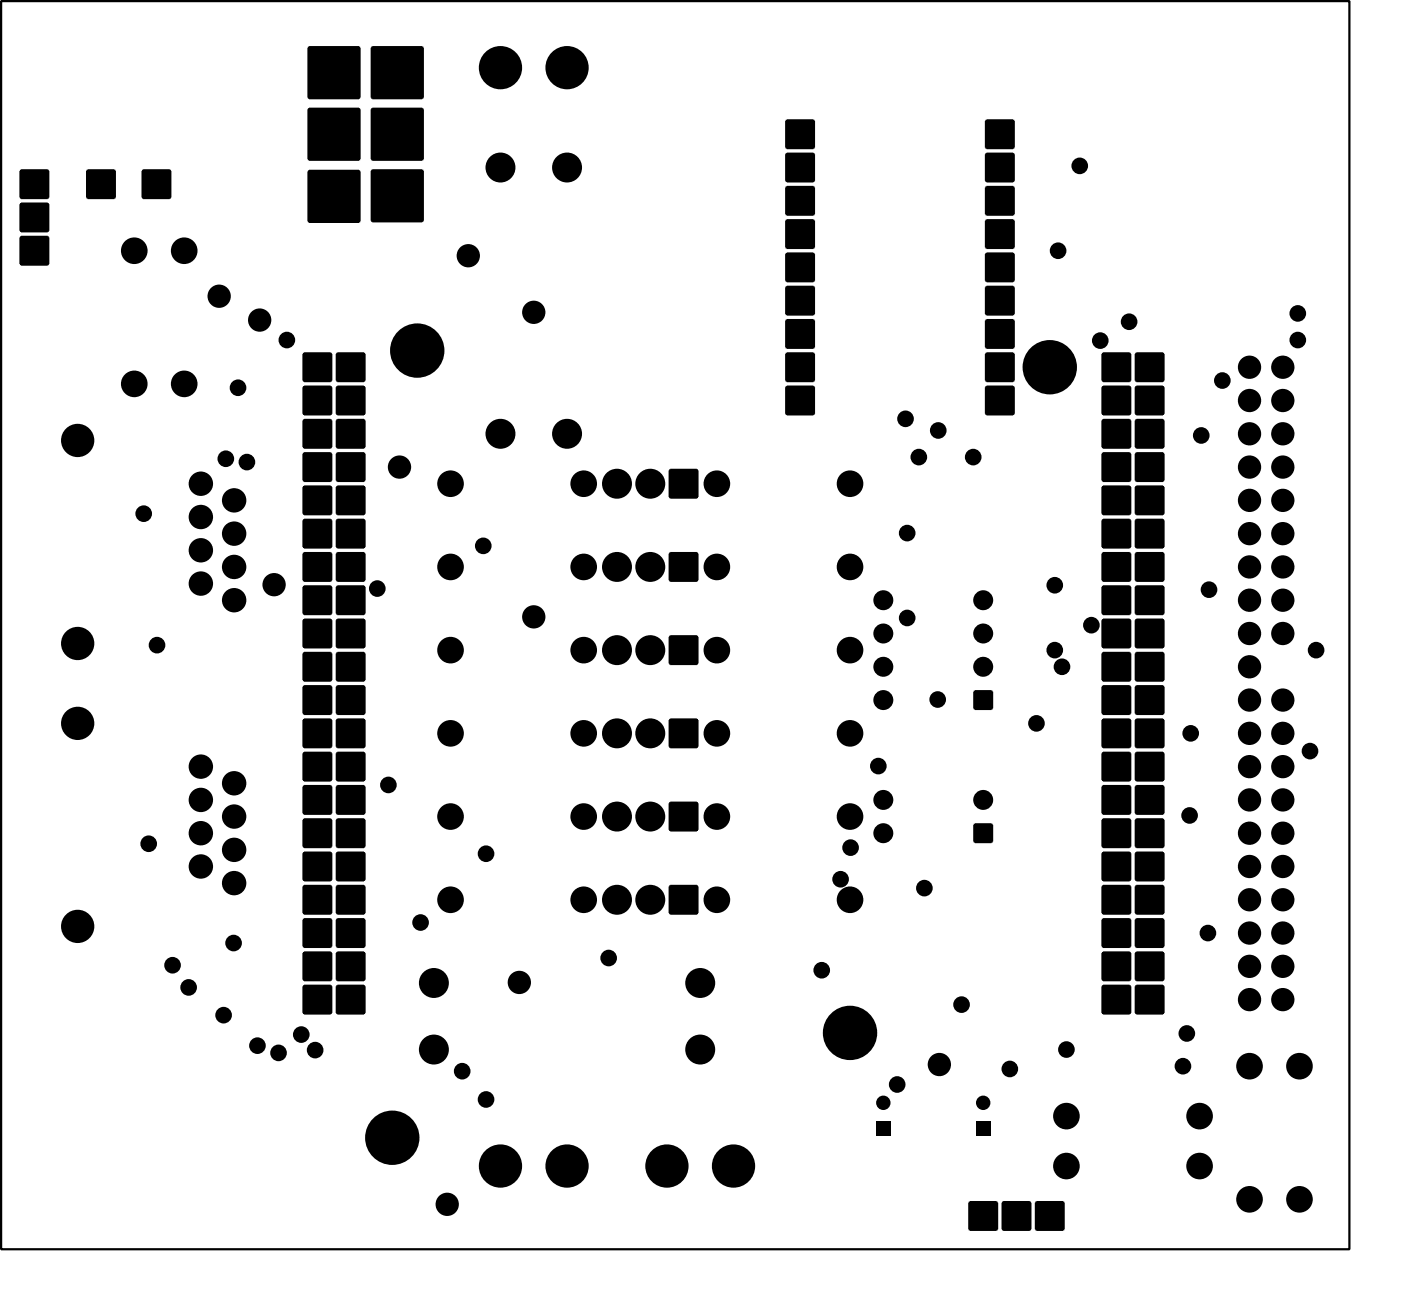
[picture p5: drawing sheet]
<svg xmlns="http://www.w3.org/2000/svg" width="107mm" height="99mm" viewBox="0 0 107 99" stroke-linecap="round" stroke-linejoin="round" font-family="sans-serif">
<g fill="#000">
<path d="M1.5 15.5h2.2v2.2h-2.2z" fill-rule="evenodd"/>
<path d="M1.5 13h2.2v2.2h-2.2z" fill-rule="evenodd"/>
<path d="M6.6 13h2.2v2.2h-2.2z" fill-rule="evenodd"/>
<path d="M10.8 13h2.2v2.2h-2.2z" fill-rule="evenodd"/>
<path d="M23.5 8.3h4v3.9h-4z" fill-rule="evenodd"/>
<path d="M23.5 13h4v4h-4z" fill-rule="evenodd"/>
<path d="M23.5 3.6h4v3.9h-4z" fill-rule="evenodd"/>
<path d="M28.3 8.3h4v3.9h-4z" fill-rule="evenodd"/>
<path d="M28.3 13h4v3.9h-4z" fill-rule="evenodd"/>
<path d="M28.3 3.6h4v3.9h-4z" fill-rule="evenodd"/>
<path d="M59.9 16.8h2.2v2.2h-2.2z" fill-rule="evenodd"/>
<path d="M59.9 14.2h2.2v2.2h-2.2z" fill-rule="evenodd"/>
<path d="M59.9 11.7h2.2v2.2h-2.2z" fill-rule="evenodd"/>
<path d="M59.9 9.1h2.2v2.2h-2.2z" fill-rule="evenodd"/>
<path d="M75.2 16.8h2.2v2.2h-2.2z" fill-rule="evenodd"/>
<path d="M75.2 14.2h2.2v2.2h-2.2z" fill-rule="evenodd"/>
<path d="M75.2 11.7h2.2v2.2h-2.2z" fill-rule="evenodd"/>
<path d="M75.2 9.1h2.2v2.2h-2.2z" fill-rule="evenodd"/>
<path d="M1.5 18h2.2v2.2h-2.2z" fill-rule="evenodd"/>
<path d="M23.1 37.1h2.2v2.2h-2.2z" fill-rule="evenodd"/>
<path d="M23.1 34.5h2.2v2.2h-2.2z" fill-rule="evenodd"/>
<path d="M23.1 32h2.2v2.2h-2.2z" fill-rule="evenodd"/>
<path d="M23.1 29.5h2.2v2.2h-2.2z" fill-rule="evenodd"/>
<path d="M23.1 26.9h2.2v2.2h-2.2z" fill-rule="evenodd"/>
<path d="M25.7 26.9h2.2v2.2h-2.2z" fill-rule="evenodd"/>
<path d="M25.7 29.5h2.2v2.2h-2.2z" fill-rule="evenodd"/>
<path d="M25.7 32h2.2v2.2h-2.2z" fill-rule="evenodd"/>
<path d="M25.7 34.5h2.2v2.2h-2.2z" fill-rule="evenodd"/>
<path d="M25.7 37.1h2.2v2.2h-2.2z" fill-rule="evenodd"/>
<path d="M51.1 35.8h2.2v2.2h-2.2z" fill-rule="evenodd"/>
<path d="M59.9 29.5h2.2v2.2h-2.2z" fill-rule="evenodd"/>
<path d="M59.9 26.9h2.2v2.2h-2.2z" fill-rule="evenodd"/>
<path d="M59.9 24.4h2.2v2.2h-2.2z" fill-rule="evenodd"/>
<path d="M59.9 21.8h2.2v2.2h-2.2z" fill-rule="evenodd"/>
<path d="M59.9 19.3h2.2v2.2h-2.2z" fill-rule="evenodd"/>
<path d="M75.2 29.5h2.2v2.2h-2.2z" fill-rule="evenodd"/>
<path d="M75.2 26.9h2.2v2.2h-2.2z" fill-rule="evenodd"/>
<path d="M75.2 24.4h2.2v2.2h-2.2z" fill-rule="evenodd"/>
<path d="M75.2 21.8h2.2v2.2h-2.2z" fill-rule="evenodd"/>
<path d="M75.2 19.3h2.2v2.2h-2.2z" fill-rule="evenodd"/>
<path d="M84.1 37.1h2.2v2.2h-2.2z" fill-rule="evenodd"/>
<path d="M84.1 34.5h2.2v2.2h-2.2z" fill-rule="evenodd"/>
<path d="M84.1 32h2.2v2.2h-2.2z" fill-rule="evenodd"/>
<path d="M84.1 29.5h2.2v2.2h-2.2z" fill-rule="evenodd"/>
<path d="M84.1 26.9h2.2v2.2h-2.2z" fill-rule="evenodd"/>
<path d="M86.6 26.9h2.2v2.2h-2.2z" fill-rule="evenodd"/>
<path d="M86.6 29.5h2.2v2.2h-2.2z" fill-rule="evenodd"/>
<path d="M86.6 32h2.2v2.2h-2.2z" fill-rule="evenodd"/>
<path d="M86.6 34.5h2.2v2.2h-2.2z" fill-rule="evenodd"/>
<path d="M86.6 37.1h2.2v2.2h-2.2z" fill-rule="evenodd"/>
<path d="M23.1 57.4h2.2v2.2h-2.2z" fill-rule="evenodd"/>
<path d="M23.1 54.9h2.2v2.2h-2.2z" fill-rule="evenodd"/>
<path d="M23.1 52.3h2.2v2.2h-2.2z" fill-rule="evenodd"/>
<path d="M23.1 49.8h2.2v2.2h-2.2z" fill-rule="evenodd"/>
<path d="M23.1 47.2h2.2v2.2h-2.2z" fill-rule="evenodd"/>
<path d="M23.1 44.7h2.2v2.2h-2.2z" fill-rule="evenodd"/>
<path d="M23.1 42.2h2.2v2.2h-2.2z" fill-rule="evenodd"/>
<path d="M23.1 39.6h2.2v2.2h-2.2z" fill-rule="evenodd"/>
<path d="M25.7 39.6h2.2v2.2h-2.2z" fill-rule="evenodd"/>
<path d="M25.7 42.2h2.2v2.2h-2.2z" fill-rule="evenodd"/>
<path d="M25.7 44.7h2.2v2.2h-2.2z" fill-rule="evenodd"/>
<path d="M25.7 47.2h2.2v2.2h-2.2z" fill-rule="evenodd"/>
<path d="M25.7 49.8h2.2v2.2h-2.2z" fill-rule="evenodd"/>
<path d="M25.7 52.3h2.2v2.2h-2.2z" fill-rule="evenodd"/>
<path d="M25.7 54.9h2.2v2.2h-2.2z" fill-rule="evenodd"/>
<path d="M25.7 57.4h2.2v2.2h-2.2z" fill-rule="evenodd"/>
<path d="M51.1 54.9h2.2v2.2h-2.2z" fill-rule="evenodd"/>
<path d="M51.1 48.5h2.2v2.2h-2.2z" fill-rule="evenodd"/>
<path d="M51.1 42.2h2.2v2.2h-2.2z" fill-rule="evenodd"/>
<path d="M74.3 52.7h1.4v1.4h-1.4z" fill-rule="evenodd"/>
<path d="M84.1 57.4h2.2v2.2h-2.2z" fill-rule="evenodd"/>
<path d="M84.1 54.9h2.2v2.2h-2.2z" fill-rule="evenodd"/>
<path d="M84.1 52.3h2.2v2.2h-2.2z" fill-rule="evenodd"/>
<path d="M84.1 49.8h2.2v2.2h-2.2z" fill-rule="evenodd"/>
<path d="M84.1 47.2h2.2v2.2h-2.2z" fill-rule="evenodd"/>
<path d="M84.1 44.7h2.2v2.2h-2.2z" fill-rule="evenodd"/>
<path d="M84.1 42.2h2.2v2.2h-2.2z" fill-rule="evenodd"/>
<path d="M84.1 39.6h2.2v2.2h-2.2z" fill-rule="evenodd"/>
<path d="M86.6 39.6h2.2v2.2h-2.2z" fill-rule="evenodd"/>
<path d="M86.6 42.2h2.2v2.2h-2.2z" fill-rule="evenodd"/>
<path d="M86.6 44.7h2.2v2.2h-2.2z" fill-rule="evenodd"/>
<path d="M86.6 47.2h2.2v2.2h-2.2z" fill-rule="evenodd"/>
<path d="M86.6 49.8h2.2v2.2h-2.2z" fill-rule="evenodd"/>
<path d="M86.6 52.3h2.2v2.2h-2.2z" fill-rule="evenodd"/>
<path d="M86.6 54.9h2.2v2.2h-2.2z" fill-rule="evenodd"/>
<path d="M86.6 57.4h2.2v2.2h-2.2z" fill-rule="evenodd"/>
<path d="M23.1 75.2h2.2v2.2h-2.2z" fill-rule="evenodd"/>
<path d="M23.1 72.6h2.2v2.2h-2.2z" fill-rule="evenodd"/>
<path d="M23.1 70.1h2.2v2.2h-2.2z" fill-rule="evenodd"/>
<path d="M23.1 67.6h2.2v2.2h-2.2z" fill-rule="evenodd"/>
<path d="M23.1 65h2.2v2.2h-2.2z" fill-rule="evenodd"/>
<path d="M23.1 62.5h2.2v2.2h-2.2z" fill-rule="evenodd"/>
<path d="M23.1 59.9h2.2v2.2h-2.2z" fill-rule="evenodd"/>
<path d="M25.7 59.9h2.2v2.2h-2.2z" fill-rule="evenodd"/>
<path d="M25.7 62.5h2.2v2.2h-2.2z" fill-rule="evenodd"/>
<path d="M25.7 65h2.2v2.2h-2.2z" fill-rule="evenodd"/>
<path d="M25.7 67.6h2.2v2.2h-2.2z" fill-rule="evenodd"/>
<path d="M25.7 70.1h2.2v2.2h-2.2z" fill-rule="evenodd"/>
<path d="M25.7 72.6h2.2v2.2h-2.2z" fill-rule="evenodd"/>
<path d="M25.7 75.2h2.2v2.2h-2.2z" fill-rule="evenodd"/>
<path d="M51.1 67.6h2.2v2.2h-2.2z" fill-rule="evenodd"/>
<path d="M51.1 61.2h2.2v2.2h-2.2z" fill-rule="evenodd"/>
<path d="M74.3 62.9h1.4v1.4h-1.4z" fill-rule="evenodd"/>
<path d="M84.1 75.2h2.2v2.2h-2.2z" fill-rule="evenodd"/>
<path d="M84.1 72.6h2.2v2.2h-2.2z" fill-rule="evenodd"/>
<path d="M84.1 70.1h2.2v2.2h-2.2z" fill-rule="evenodd"/>
<path d="M84.1 67.6h2.2v2.2h-2.2z" fill-rule="evenodd"/>
<path d="M84.1 65h2.2v2.2h-2.2z" fill-rule="evenodd"/>
<path d="M84.1 62.5h2.2v2.2h-2.2z" fill-rule="evenodd"/>
<path d="M84.1 59.9h2.2v2.2h-2.2z" fill-rule="evenodd"/>
<path d="M86.6 59.9h2.2v2.2h-2.2z" fill-rule="evenodd"/>
<path d="M86.6 62.5h2.2v2.2h-2.2z" fill-rule="evenodd"/>
<path d="M86.6 65h2.2v2.2h-2.2z" fill-rule="evenodd"/>
<path d="M86.6 67.6h2.2v2.2h-2.2z" fill-rule="evenodd"/>
<path d="M86.6 70.1h2.2v2.2h-2.2z" fill-rule="evenodd"/>
<path d="M86.6 72.6h2.2v2.2h-2.2z" fill-rule="evenodd"/>
<path d="M86.6 75.2h2.2v2.2h-2.2z" fill-rule="evenodd"/>
<path d="M66.8 85.6h1.1v1.1h-1.1z" fill-rule="evenodd"/>
<path d="M74.5 85.6h1.1v1.1h-1.1z" fill-rule="evenodd"/>
<path d="M73.9 91.7h2.2v2.2h-2.2z" fill-rule="evenodd"/>
<path d="M76.5 91.7h2.2v2.2h-2.2z" fill-rule="evenodd"/>
<path d="M79 91.7h2.2v2.2h-2.2z" fill-rule="evenodd"/>
<circle cx="10.2" cy="19.1" r="1.02"/>
<circle cx="14.1" cy="19.1" r="1.02"/>
<circle cx="35.7" cy="19.5" r=".89"/>
<circle cx="38.2" cy="5.2" r="1.65"/>
<circle cx="38.2" cy="12.8" r="1.14"/>
<circle cx="43.3" cy="5.2" r="1.65"/>
<circle cx="43.3" cy="12.8" r="1.14"/>
<circle cx="80.7" cy="19.1" r=".64"/>
<circle cx="82.4" cy="12.7" r=".64"/>
<circle cx="5.9" cy="33.6" r="1.27"/>
<circle cx="10.2" cy="29.3" r="1.02"/>
<circle cx="11" cy="39.2" r=".64"/>
<circle cx="14.1" cy="29.3" r="1.02"/>
<circle cx="15.3" cy="36.9" r=".93"/>
<circle cx="15.3" cy="39.5" r=".93"/>
<circle cx="16.7" cy="22.6" r=".89"/>
<circle cx="17.2" cy="35" r=".64"/>
<circle cx="17.9" cy="38.2" r=".93"/>
<circle cx="18.2" cy="29.6" r=".64"/>
<circle cx="18.8" cy="35.3" r=".64"/>
<circle cx="19.8" cy="24.4" r=".89"/>
<circle cx="21.9" cy="26" r=".64"/>
<circle cx="30.5" cy="35.6" r=".89"/>
<circle cx="31.8" cy="26.8" r="2.07"/>
<circle cx="34.4" cy="36.9" r="1.02"/>
<circle cx="38.2" cy="33.1" r="1.14"/>
<circle cx="40.7" cy="23.8" r=".89"/>
<circle cx="43.3" cy="33.1" r="1.14"/>
<circle cx="44.5" cy="36.9" r="1.02"/>
<circle cx="47.1" cy="36.9" r="1.14"/>
<circle cx="49.6" cy="36.9" r="1.14"/>
<circle cx="54.7" cy="36.9" r="1.02"/>
<circle cx="64.9" cy="36.9" r="1.02"/>
<circle cx="69.1" cy="32" r=".64"/>
<circle cx="70.1" cy="34.9" r=".64"/>
<circle cx="71.6" cy="32.9" r=".64"/>
<circle cx="74.3" cy="34.9" r=".64"/>
<circle cx="80.1" cy="28" r="2.07"/>
<circle cx="83.9" cy="26" r=".64"/>
<circle cx="86.1" cy="24.6" r=".64"/>
<circle cx="91.7" cy="33.2" r=".64"/>
<circle cx="93.3" cy="29" r=".64"/>
<circle cx="95.3" cy="33.1" r=".89"/>
<circle cx="95.3" cy="30.6" r=".89"/>
<circle cx="95.3" cy="35.6" r=".89"/>
<circle cx="95.3" cy="28" r=".89"/>
<circle cx="95.3" cy="38.2" r=".89"/>
<circle cx="97.9" cy="35.6" r=".89"/>
<circle cx="97.9" cy="33.1" r=".89"/>
<circle cx="97.9" cy="38.2" r=".89"/>
<circle cx="97.9" cy="28" r=".89"/>
<circle cx="97.9" cy="30.6" r=".89"/>
<circle cx="99" cy="26" r=".64"/>
<circle cx="99" cy="23.9" r=".64"/>
<circle cx="5.9" cy="55.2" r="1.27"/>
<circle cx="5.9" cy="49.1" r="1.27"/>
<circle cx="12" cy="49.2" r=".64"/>
<circle cx="15.3" cy="42" r=".93"/>
<circle cx="15.3" cy="58.5" r=".93"/>
<circle cx="15.3" cy="44.5" r=".93"/>
<circle cx="17.9" cy="40.7" r=".93"/>
<circle cx="17.9" cy="45.8" r=".93"/>
<circle cx="17.9" cy="59.8" r=".93"/>
<circle cx="17.9" cy="43.3" r=".93"/>
<circle cx="20.9" cy="44.6" r=".89"/>
<circle cx="28.8" cy="44.9" r=".64"/>
<circle cx="29.6" cy="59.9" r=".64"/>
<circle cx="34.4" cy="56" r="1.02"/>
<circle cx="34.4" cy="49.6" r="1.02"/>
<circle cx="34.4" cy="43.3" r="1.02"/>
<circle cx="36.9" cy="41.7" r=".64"/>
<circle cx="40.7" cy="47.1" r=".89"/>
<circle cx="44.5" cy="49.6" r="1.02"/>
<circle cx="44.5" cy="56" r="1.02"/>
<circle cx="44.5" cy="43.3" r="1.02"/>
<circle cx="47.1" cy="49.6" r="1.14"/>
<circle cx="47.1" cy="56" r="1.14"/>
<circle cx="47.1" cy="43.3" r="1.14"/>
<circle cx="49.6" cy="49.6" r="1.14"/>
<circle cx="49.6" cy="56" r="1.14"/>
<circle cx="49.6" cy="43.3" r="1.14"/>
<circle cx="54.7" cy="49.6" r="1.02"/>
<circle cx="54.7" cy="56" r="1.02"/>
<circle cx="54.7" cy="43.3" r="1.02"/>
<circle cx="64.9" cy="49.6" r="1.02"/>
<circle cx="64.9" cy="56" r="1.02"/>
<circle cx="64.9" cy="43.3" r="1.02"/>
<circle cx="67" cy="58.5" r=".64"/>
<circle cx="67.4" cy="45.8" r=".76"/>
<circle cx="67.4" cy="50.9" r=".76"/>
<circle cx="67.4" cy="53.4" r=".76"/>
<circle cx="67.4" cy="48.3" r=".76"/>
<circle cx="69.2" cy="47.2" r=".64"/>
<circle cx="69.2" cy="40.7" r=".64"/>
<circle cx="71.5" cy="53.4" r=".64"/>
<circle cx="75" cy="50.9" r=".76"/>
<circle cx="75" cy="45.8" r=".76"/>
<circle cx="75" cy="48.3" r=".76"/>
<circle cx="79.1" cy="55.2" r=".64"/>
<circle cx="80.5" cy="49.6" r=".64"/>
<circle cx="80.5" cy="44.7" r=".64"/>
<circle cx="81" cy="50.9" r=".64"/>
<circle cx="83.3" cy="47.7" r=".64"/>
<circle cx="90.8" cy="56" r=".64"/>
<circle cx="92.2" cy="45" r=".64"/>
<circle cx="95.3" cy="45.8" r=".89"/>
<circle cx="95.3" cy="50.9" r=".89"/>
<circle cx="95.3" cy="53.4" r=".89"/>
<circle cx="95.3" cy="48.3" r=".89"/>
<circle cx="95.3" cy="56" r=".89"/>
<circle cx="95.3" cy="58.5" r=".89"/>
<circle cx="95.3" cy="43.3" r=".89"/>
<circle cx="95.3" cy="40.7" r=".89"/>
<circle cx="97.9" cy="48.3" r=".89"/>
<circle cx="97.9" cy="45.8" r=".89"/>
<circle cx="97.9" cy="53.4" r=".89"/>
<circle cx="97.9" cy="56" r=".89"/>
<circle cx="97.9" cy="58.5" r=".89"/>
<circle cx="97.9" cy="43.3" r=".89"/>
<circle cx="97.9" cy="40.7" r=".89"/>
<circle cx="99.9" cy="57.3" r=".64"/>
<circle cx="100.4" cy="49.6" r=".64"/>
<circle cx="5.9" cy="70.7" r="1.27"/>
<circle cx="11.3" cy="64.4" r=".64"/>
<circle cx="13.2" cy="73.7" r=".64"/>
<circle cx="14.4" cy="75.4" r=".64"/>
<circle cx="15.3" cy="61" r=".93"/>
<circle cx="15.3" cy="63.6" r=".93"/>
<circle cx="15.3" cy="66.1" r=".93"/>
<circle cx="17.1" cy="77.5" r=".64"/>
<circle cx="17.8" cy="72" r=".64"/>
<circle cx="17.9" cy="64.9" r=".93"/>
<circle cx="17.9" cy="62.3" r=".93"/>
<circle cx="17.9" cy="67.4" r=".93"/>
<circle cx="19.6" cy="79.8" r=".64"/>
<circle cx="23" cy="79" r=".64"/>
<circle cx="32.1" cy="70.4" r=".64"/>
<circle cx="33.1" cy="75" r="1.14"/>
<circle cx="34.4" cy="62.3" r="1.02"/>
<circle cx="34.4" cy="68.7" r="1.02"/>
<circle cx="37.1" cy="65.2" r=".64"/>
<circle cx="39.6" cy="75" r=".89"/>
<circle cx="44.5" cy="62.3" r="1.02"/>
<circle cx="44.5" cy="68.7" r="1.02"/>
<circle cx="46.4" cy="73.1" r=".64"/>
<circle cx="47.1" cy="68.7" r="1.14"/>
<circle cx="47.1" cy="62.3" r="1.14"/>
<circle cx="49.6" cy="62.3" r="1.14"/>
<circle cx="49.6" cy="68.7" r="1.14"/>
<circle cx="53.4" cy="75" r="1.14"/>
<circle cx="54.7" cy="68.7" r="1.02"/>
<circle cx="54.7" cy="62.3" r="1.02"/>
<circle cx="62.7" cy="74" r=".64"/>
<circle cx="64.1" cy="67.1" r=".64"/>
<circle cx="64.9" cy="78.8" r="2.07"/>
<circle cx="64.9" cy="62.3" r="1.02"/>
<circle cx="64.9" cy="68.7" r="1.02"/>
<circle cx="64.9" cy="64.7" r=".64"/>
<circle cx="67.4" cy="61" r=".76"/>
<circle cx="67.4" cy="63.6" r=".76"/>
<circle cx="70.5" cy="67.8" r=".64"/>
<circle cx="73.4" cy="76.7" r=".64"/>
<circle cx="75" cy="61" r=".76"/>
<circle cx="90.6" cy="78.9" r=".64"/>
<circle cx="90.8" cy="62.2" r=".64"/>
<circle cx="92.2" cy="71.2" r=".64"/>
<circle cx="95.3" cy="66.1" r=".89"/>
<circle cx="95.3" cy="68.7" r=".89"/>
<circle cx="95.3" cy="71.2" r=".89"/>
<circle cx="95.3" cy="76.3" r=".89"/>
<circle cx="95.3" cy="61" r=".89"/>
<circle cx="95.3" cy="73.7" r=".89"/>
<circle cx="95.3" cy="63.6" r=".89"/>
<circle cx="97.9" cy="76.3" r=".89"/>
<circle cx="97.9" cy="61" r=".89"/>
<circle cx="97.9" cy="68.7" r=".89"/>
<circle cx="97.9" cy="63.6" r=".89"/>
<circle cx="97.9" cy="71.2" r=".89"/>
<circle cx="97.9" cy="66.1" r=".89"/>
<circle cx="97.9" cy="73.7" r=".89"/>
<circle cx="21.3" cy="80.3" r=".64"/>
<circle cx="24" cy="80.1" r=".64"/>
<circle cx="29.9" cy="86.8" r="2.07"/>
<circle cx="33.1" cy="80.1" r="1.14"/>
<circle cx="34.1" cy="91.9" r=".89"/>
<circle cx="35.3" cy="81.7" r=".64"/>
<circle cx="37.1" cy="83.9" r=".64"/>
<circle cx="38.2" cy="89" r="1.65"/>
<circle cx="43.3" cy="89" r="1.65"/>
<circle cx="50.9" cy="89" r="1.65"/>
<circle cx="53.4" cy="80.1" r="1.14"/>
<circle cx="56" cy="89" r="1.65"/>
<circle cx="67.4" cy="84.2" r=".55"/>
<circle cx="68.5" cy="82.8" r=".64"/>
<circle cx="71.7" cy="81.2" r=".89"/>
<circle cx="75" cy="84.2" r=".55"/>
<circle cx="77" cy="81.6" r=".64"/>
<circle cx="81.4" cy="85.2" r="1.02"/>
<circle cx="81.4" cy="89" r="1.02"/>
<circle cx="81.4" cy="80.1" r=".64"/>
<circle cx="90.3" cy="81.4" r=".64"/>
<circle cx="91.5" cy="89" r="1.02"/>
<circle cx="91.5" cy="85.2" r="1.02"/>
<circle cx="95.3" cy="91.5" r="1.02"/>
<circle cx="95.3" cy="81.4" r="1.02"/>
<circle cx="99.1" cy="81.4" r="1.02"/>
<circle cx="99.1" cy="91.5" r="1.02"/>
</g>
<path d="M.1 .1h102.9v95.2h-102.9z" fill="none" stroke="#000" stroke-width=".17"/>
</svg>
